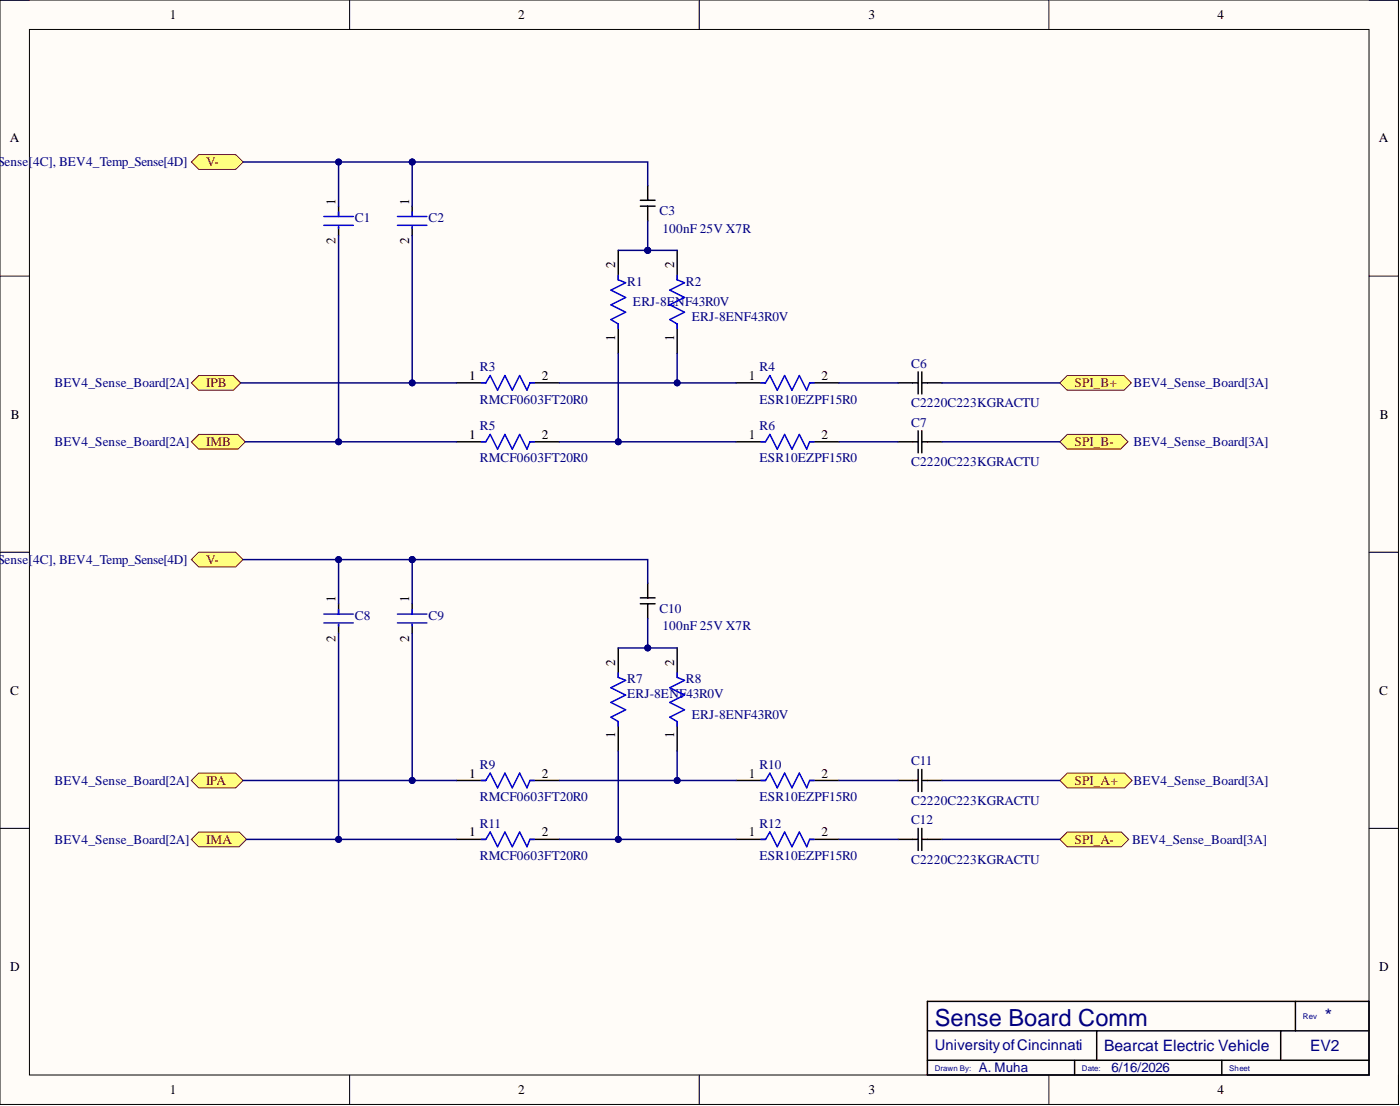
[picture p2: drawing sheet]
<svg xmlns="http://www.w3.org/2000/svg" width="241mm" height="190mm" viewBox="0 0 241 190" stroke-linecap="round" stroke-linejoin="round" font-family="sans-serif">
<defs><g id="words">
<text font-size="4.1" fill="#000080" x="161.1" y="176.7">Sense Board Comm</text>
<text font-size="3.2" fill="#000080" x="228.3" y="176.1">*</text>
<g font-size="2.7" fill="#000080">
<text x="190.3" y="181">Bearcat Electric Vehicle</text>
<text x="225.8" y="181">EV2</text>
</g>
<text font-size="2.5" fill="#000080" x="161.1" y="180.9">UniversityofCincinnati</text>
<g font-size="2.3">
<text x="29.3" y="3.3">1</text>
<text x="89.3" y="3.3">2</text>
<text x="149.7" y="3.3">3</text>
<text x="209.8" y="3.3">4</text>
<text x="1.7" y="24.5">A</text>
<text x="237.7" y="24.5">A</text>
<text x="57.8" y="35.3" transform="rotate(-90 57.8 35.3)">1</text>
<text x="70.5" y="35.3" transform="rotate(-90 70.5 35.3)">1</text>
<text x="57.8" y="42.1" transform="rotate(-90 57.8 42.1)">2</text>
<text x="70.5" y="42.1" transform="rotate(-90 70.5 42.1)">2</text>
<text x="106.1" y="46.2" transform="rotate(-90 106.1 46.2)">2</text>
<text x="116.2" y="46.2" transform="rotate(-90 116.2 46.2)">2</text>
<text x="106.1" y="58.7" transform="rotate(-90 106.1 58.7)">1</text>
<text x="116.2" y="58.7" transform="rotate(-90 116.2 58.7)">1</text>
<text x="80.9" y="65.4">1</text>
<text x="93.4" y="65.4">2</text>
<text x="129.1" y="65.4">1</text>
<text x="141.6" y="65.4">2</text>
<text x="1.9" y="72.1">B</text>
<text x="80.9" y="75.6">1</text>
<text x="93.4" y="75.6">2</text>
<text x="129.1" y="75.6">1</text>
<text x="141.6" y="75.6">2</text>
<text x="237.8" y="72.1">B</text>
<text x="57.8" y="103.7" transform="rotate(-90 57.8 103.7)">1</text>
<text x="70.5" y="103.7" transform="rotate(-90 70.5 103.7)">1</text>
<text x="57.8" y="110.6" transform="rotate(-90 57.8 110.6)">2</text>
<text x="70.5" y="110.6" transform="rotate(-90 70.5 110.6)">2</text>
<text x="1.8" y="119.6">C</text>
<text x="106.1" y="114.6" transform="rotate(-90 106.1 114.6)">2</text>
<text x="116.2" y="114.6" transform="rotate(-90 116.2 114.6)">2</text>
<text x="237.7" y="119.6">C</text>
<text x="106.1" y="127.2" transform="rotate(-90 106.1 127.2)">1</text>
<text x="116.2" y="127.2" transform="rotate(-90 116.2 127.2)">1</text>
<text x="80.9" y="133.9">1</text>
<text x="93.4" y="133.9">2</text>
<text x="129.1" y="133.9">1</text>
<text x="141.6" y="133.9">2</text>
<text x="80.9" y="144.1">1</text>
<text x="93.4" y="144.1">2</text>
<text x="129.1" y="144.1">1</text>
<text x="141.6" y="144.1">2</text>
<text x="1.8" y="167.2">D</text>
<text x="237.7" y="167.2">D</text>
<text x="29.3" y="188.5">1</text>
<text x="89.3" y="188.5">2</text>
<text x="149.7" y="188.5">3</text>
<text x="209.8" y="188.5">4</text>
</g>
<g font-size="2.3" fill="#000080">
<text x="-.5" y="28.7">Sense[4C], BEV4_Temp_Sense[4D]</text>
<text x="61.1" y="38.3">C1</text>
<text x="73.8" y="38.3">C2</text>
<text x="113.7" y="37">C3</text>
<text x="114.2" y="40.1">100nF 25V X7R</text>
<text x="108.1" y="49.2">R1</text>
<text x="109.1" y="52.8">ERJ-8ENF43R0V</text>
<text x="118.2" y="49.2">R2</text>
<text x="119.2" y="55.3">ERJ-8ENF43R0V</text>
<text x="82.7" y="63.9">R3</text>
<text x="130.9" y="63.9">R4</text>
<text x="157.1" y="63.3">C6</text>
<text x="9.4" y="66.7">BEV4_Sense_Board[2A]</text>
<text x="82.7" y="69.5">RMCF0603FT20R0</text>
<text x="130.9" y="69.5">ESR10EZPF15R0</text>
<text x="157.1" y="70.2">C2220C223KGRACTU</text>
<text x="195.4" y="66.7">BEV4_Sense_Board[3A]</text>
<text x="9.4" y="76.9">BEV4_Sense_Board[2A]</text>
<text x="82.7" y="74.1">R5</text>
<text x="130.9" y="74.1">R6</text>
<text x="157.1" y="73.5">C7</text>
<text x="195.4" y="76.9">BEV4_Sense_Board[3A]</text>
<text x="82.7" y="79.6">RMCF0603FT20R0</text>
<text x="130.9" y="79.6">ESR10EZPF15R0</text>
<text x="157.1" y="80.3">C2220C223KGRACTU</text>
<text x="-.5" y="97.1">Sense[4C], BEV4_Temp_Sense[4D]</text>
<text x="61.1" y="106.8">C8</text>
<text x="73.8" y="106.8">C9</text>
<text x="113.7" y="105.5">C10</text>
<text x="114.2" y="108.6">100nF 25V X7R</text>
<text x="108.1" y="117.7">R7</text>
<text x="118.2" y="117.7">R8</text>
<text x="108.1" y="120.2">ERJ-8ENF43R0V</text>
<text x="119.2" y="123.8">ERJ-8ENF43R0V</text>
<text x="157.1" y="131.8">C11</text>
<text x="9.4" y="135.2">BEV4_Sense_Board[2A]</text>
<text x="82.7" y="132.4">R9</text>
<text x="82.7" y="138">RMCF0603FT20R0</text>
<text x="130.9" y="132.4">R10</text>
<text x="130.9" y="138">ESR10EZPF15R0</text>
<text x="195.4" y="135.2">BEV4_Sense_Board[3A]</text>
<text x="82.7" y="142.5">R11</text>
<text x="130.9" y="142.5">R12</text>
<text x="157.1" y="138.7">C2220C223KGRACTU</text>
<text x="157.1" y="142">C12</text>
<text x="9.4" y="145.3">BEV4_Sense_Board[2A]</text>
<text x="82.7" y="148.1">RMCF0603FT20R0</text>
<text x="130.9" y="148.1">ESR10EZPF15R0</text>
<text x="157.1" y="148.8">C2220C223KGRACTU</text>
<text x="195.1" y="145.3">BEV4_Sense_Board[3A]</text>
<text x="168.7" y="184.7">A. Muha</text>
<text x="191.6" y="184.7">6/16/2026</text>
</g>
<g font-size="2.3" fill="#800000">
<text x="35.5" y="28.7">V-</text>
<text x="35.5" y="66.7">IPB</text>
<text x="185.2" y="66.7">SPI_B+</text>
<text x="35.5" y="76.9">IMB</text>
<text x="185.2" y="76.9">SPI_B-</text>
<text x="35.5" y="97.1">V-</text>
<text x="35.5" y="135.2">IPA</text>
<text x="185.2" y="135.2">SPI_A+</text>
<text x="35.5" y="145.3">IMA</text>
<text x="185.2" y="145.3">SPI_A-</text>
</g>
<g font-size="1.4" fill="#000080">
<text x="224.5" y="175.5">Rev</text>
<text x="161.1" y="184.4">Drawn By:</text>
<text x="186.5" y="184.4">Date:</text>
<text x="211.9" y="184.4">Sheet</text>
</g>
</g></defs>
<path d="M0 0h241v190.2h-241z" fill-rule="evenodd" fill="#fffcf8"/>
<path d="M0 0h241v190.2h-241z" fill="none" stroke="#000" stroke-width=".17"/>
<path d="M5.1 5.1h230.9v180.1h-230.9z" fill-rule="evenodd" fill="#fffcf8"/>
<g fill="none" stroke="#000" stroke-width=".17">
<path d="M0 0h5.1M5.1 5.1h230.9v180.1h-230.9zM60.3 0v5.1M120.5 0v5.1M180.8 0v5.1M236 0h5v5.1M0 47.6h5.1M236 47.6h5M0 95.1h5.1M236 95.1h5M0 142.7h5.1M236 142.7h5"/>
<path d="M60.3 185.2v5M120.5 185.2v5M180.8 185.2v5M241 185.2v5"/>
</g>
<path d="M33 134.4l1.3-1.2h6.3l1.3 1.2-1.3 1.3h-6.3z" fill-rule="evenodd" fill="#ffff80"/>
<path d="M33 134.4l1.3-1.2h6.3l1.3 1.2-1.3 1.3h-6.3z" fill="none" stroke="#800000" stroke-width=".17"/>
<path d="M33 144.6l1.3-1.3h6.9l1.3 1.3-1.3 1.2h-6.9z" fill-rule="evenodd" fill="#ffff80"/>
<path d="M33 144.6l1.3-1.3h6.9l1.3 1.3-1.3 1.2h-6.9z" fill="none" stroke="#800000" stroke-width=".17"/>
<path d="M33 76.1l1.3-1.3h6.7l1.3 1.3-1.3 1.3h-6.7z" fill-rule="evenodd" fill="#ffff80"/>
<path d="M33 76.1l1.3-1.3h6.7l1.3 1.3-1.3 1.3h-6.7z" fill="none" stroke="#800000" stroke-width=".17"/>
<path d="M33 65.9l1.3-1.2h5.9l1.3 1.2-1.3 1.3h-5.9z" fill-rule="evenodd" fill="#ffff80"/>
<path d="M33 65.9l1.3-1.2h5.9l1.3 1.2-1.3 1.3h-5.9z" fill="none" stroke="#800000" stroke-width=".17"/>
<path d="M182.7 134.4l1.2-1.2h10l1.2 1.2-1.2 1.3h-10z" fill-rule="evenodd" fill="#ffff80"/>
<path d="M182.7 134.4l1.2-1.2h10l1.2 1.2-1.2 1.3h-10z" fill="none" stroke="#800000" stroke-width=".17"/>
<path d="M182.7 65.9l1.2-1.2h9.8l1.3 1.2-1.3 1.3h-9.8z" fill-rule="evenodd" fill="#ffff80"/>
<path d="M182.7 65.9l1.2-1.2h9.8l1.3 1.2-1.3 1.3h-9.8z" fill="none" stroke="#800000" stroke-width=".17"/>
<path d="M182.7 76.1l1.2-1.3h9.2l1.3 1.3-1.3 1.3h-9.2z" fill-rule="evenodd" fill="#ffff80"/>
<path d="M182.7 76.1l1.2-1.3h9.2l1.3 1.3-1.3 1.3h-9.2z" fill="none" stroke="#800000" stroke-width=".17"/>
<path d="M182.7 144.6l1.2-1.3h9.4l1.2 1.3-1.2 1.2h-9.4z" fill-rule="evenodd" fill="#ffff80"/>
<path d="M182.7 144.6l1.2-1.3h9.4l1.2 1.3-1.2 1.2h-9.4z" fill="none" stroke="#800000" stroke-width=".17"/>
<path d="M159.8 172.5h76.2v12.7h-76.2zM159.8 177.6h76.2M189 177.6v5M220.7 177.6v5M223.3 172.5v5.1M159.8 182.6h76.2M185.2 182.6v2.6M210.6 182.6v2.6" fill="none" stroke="#000" stroke-width=".25"/>
<path d="M33 27.9l1.3-1.3h6.3l1.3 1.3-1.3 1.3h-6.3z" fill-rule="evenodd" fill="#ffff80"/>
<path d="M33 27.9l1.3-1.3h6.3l1.3 1.3-1.3 1.3h-6.3z" fill="none" stroke="#800000" stroke-width=".17"/>
<path d="M33 96.4l1.3-1.3h6.3l1.3 1.3-1.3 1.3h-6.3z" fill-rule="evenodd" fill="#ffff80"/>
<path d="M33 96.4l1.3-1.3h6.3l1.3 1.3-1.3 1.3h-6.3z" fill="none" stroke="#800000" stroke-width=".17"/>
<g fill="none" stroke="#000" stroke-width=".25">
<path d="M58.4 35.5v1.8M58.4 39.1v1.5M71 35.5v1.8M71 39.1v1.5M110.4 34.5h2.5M110.4 35.5h2.5M111.6 32v2.5M111.6 35.5v2.5M106.6 43.1v5.1M106.6 55.8v5.1M116.7 43.1v5.1M116.7 55.8v5.1"/>
<path d="M78.7 65.9h5M78.7 76.1h5M91.3 65.9h5.1M91.3 76.1h5.1M126.9 65.9h5M126.9 76.1h5M139.5 65.9h5.1M139.5 76.1h5.1M154.8 65.9h3.4M154.8 76.1h3.4M158.2 64v3.9M158.2 74.2v3.8"/>
<path d="M158.9 65.9h3.5M158.9 76.1h3.5M158.9 64v3.9M158.9 74.2v3.8M58.4 104v1.8M58.4 107.5v1.6M71 104v1.8M71 107.5v1.6M106.6 111.6v5.1M110.4 103h2.5M110.4 104h2.5M111.6 100.4v2.6"/>
<path d="M111.6 104v2.5M116.7 111.6v5.1M78.7 134.4h5M91.3 134.4h5.1M106.6 124.3v5.1M116.7 124.3v5.1M126.9 134.4h5M139.5 134.4h5.1M154.8 134.4h3.4M158.2 132.5v3.8M158.9 134.4h3.5M158.9 132.5v3.8"/>
<path d="M78.7 144.6h5M91.3 144.6h5.1M126.9 144.6h5M139.5 144.6h5.1M154.8 144.6h3.4M158.2 142.7v3.8M158.9 144.6h3.5M158.9 142.7v3.8"/>
</g>
<g fill="none" stroke="#00f" stroke-width=".25">
<path d="M55.8 37.3h5.1M55.8 38.8h5.1M58.4 36.5v.8M58.4 39.1v.2M68.5 37.3h5.1M68.5 38.8h5.1M71 36.5v.8M71 39.1v.2M106.6 47.4v.8l1.2 .5-2.5 1.3 2.5 1.2-2.5 1.3 2.5 1.3-2.5 1.2 1.3 .8v.8M116.7 47.4v.8l1.3 .5-2.6 1.3 2.6 1.2-2.6 1.3 2.6 1.3-2.6 1.2 1.3 .8v.8M83 65.9h.7l.8-1.2 1.3 2.5 1.2-2.5 1.3 2.5 1.3-2.5 1.2 2.5 .5-1.3h.8M83 76.1h.7l.8-1.3 1.3 2.6 1.2-2.6 1.3 2.6 1.3-2.6 1.2 2.6 .5-1.3h.8"/>
<path d="M131.2 65.9h.7l.8-1.2 1.3 2.5 1.2-2.5 1.3 2.5 1.3-2.5 1.2 2.5 .5-1.3h.8M131.2 76.1h.7l.8-1.3 1.3 2.6 1.2-2.6 1.3 2.6 1.3-2.6 1.2 2.6 .5-1.3h.8M55.8 105.8h5.1M55.8 107.3h5.1M58.4 105v.8M58.4 107.5v.3M68.5 105.8h5.1M68.5 107.3h5.1M71 105v.8M71 107.5v.3M106.6 115.9v.8l1.2 .5-2.5 1.3 2.5 1.2-2.5 1.3 2.5 1.3-2.5 1.2 1.3 .8v.7M116.7 115.9v.8l1.3 .5-2.6 1.3 2.6 1.2-2.6 1.3 2.6 1.3-2.6 1.2 1.3 .8v.7"/>
<path d="M83 134.4h.7l.8-1.2 1.3 2.5 1.2-2.5 1.3 2.5 1.3-2.5 1.2 2.5 .5-1.3h.8M131.2 134.4h.7l.8-1.2 1.3 2.5 1.2-2.5 1.3 2.5 1.3-2.5 1.2 2.5 .5-1.3h.8M83 144.6h.7l.8-1.3 1.3 2.5 1.2-2.5 1.3 2.5 1.3-2.5 1.2 2.5 .5-1.2h.8M131.2 144.6h.7l.8-1.3 1.3 2.5 1.2-2.5 1.3 2.5 1.3-2.5 1.2 2.5 .5-1.2h.8"/>
</g>
<path d="M116.7 60.9v5h10.2M144.6 65.9h10.2M144.6 76.1h10.2M144.6 134.4h10.2M144.6 144.6h10.2" fill="none" stroke="#000080" stroke-width=".25"/>
<circle cx="116.7" cy="65.9" r=".51" fill="#000080"/>
<circle cx="116.7" cy="65.9" r=".51" fill="none" stroke="#000080" stroke-width=".17"/>
<path d="M106.6 60.9v15.2h20.3" fill="none" stroke="#000080" stroke-width=".25"/>
<circle cx="106.6" cy="76.1" r=".51" fill="#000080"/>
<circle cx="106.6" cy="76.1" r=".51" fill="none" stroke="#000080" stroke-width=".17"/>
<path d="M96.4 65.9h20.3" fill="none" stroke="#000080" stroke-width=".25"/>
<circle cx="116.7" cy="65.9" r=".51" fill="#000080"/>
<circle cx="116.7" cy="65.9" r=".51" fill="none" stroke="#000080" stroke-width=".17"/>
<path d="M96.4 76.1h10.2" fill="none" stroke="#000080" stroke-width=".25"/>
<circle cx="106.6" cy="76.1" r=".51" fill="#000080"/>
<circle cx="106.6" cy="76.1" r=".51" fill="none" stroke="#000080" stroke-width=".17"/>
<path d="M71 27.9v7.6" fill="none" stroke="#000080" stroke-width=".25"/>
<circle cx="71" cy="27.9" r=".51" fill="#000080"/>
<circle cx="71" cy="27.9" r=".51" fill="none" stroke="#000080" stroke-width=".17"/>
<path d="M71 27.9h40.6v4.1" fill="none" stroke="#000080" stroke-width=".25"/>
<circle cx="71" cy="27.9" r=".51" fill="#000080"/>
<circle cx="71" cy="27.9" r=".51" fill="none" stroke="#000080" stroke-width=".17"/>
<path d="M71 27.9h-12.6v7.6" fill="none" stroke="#000080" stroke-width=".25"/>
<circle cx="58.4" cy="27.9" r=".51" fill="#000080"/>
<circle cx="58.4" cy="27.9" r=".51" fill="none" stroke="#000080" stroke-width=".17"/>
<circle cx="71" cy="27.9" r=".51" fill="#000080"/>
<circle cx="71" cy="27.9" r=".51" fill="none" stroke="#000080" stroke-width=".17"/>
<path d="M71 96.4v7.6" fill="none" stroke="#000080" stroke-width=".25"/>
<circle cx="71" cy="96.4" r=".51" fill="#000080"/>
<circle cx="71" cy="96.4" r=".51" fill="none" stroke="#000080" stroke-width=".17"/>
<path d="M71 96.4h40.6v4" fill="none" stroke="#000080" stroke-width=".25"/>
<circle cx="71" cy="96.4" r=".51" fill="#000080"/>
<circle cx="71" cy="96.4" r=".51" fill="none" stroke="#000080" stroke-width=".17"/>
<path d="M106.6 129.4v15.2h-10.2" fill="none" stroke="#000080" stroke-width=".25"/>
<circle cx="106.6" cy="144.6" r=".51" fill="#000080"/>
<circle cx="106.6" cy="144.6" r=".51" fill="none" stroke="#000080" stroke-width=".17"/>
<path d="M116.7 129.4v5h-20.3" fill="none" stroke="#000080" stroke-width=".25"/>
<circle cx="116.7" cy="134.4" r=".51" fill="#000080"/>
<circle cx="116.7" cy="134.4" r=".51" fill="none" stroke="#000080" stroke-width=".17"/>
<path d="M116.7 134.4h10.2" fill="none" stroke="#000080" stroke-width=".25"/>
<circle cx="116.7" cy="134.4" r=".51" fill="#000080"/>
<circle cx="116.7" cy="134.4" r=".51" fill="none" stroke="#000080" stroke-width=".17"/>
<path d="M106.6 144.6h20.3" fill="none" stroke="#000080" stroke-width=".25"/>
<circle cx="106.6" cy="144.6" r=".51" fill="#000080"/>
<circle cx="106.6" cy="144.6" r=".51" fill="none" stroke="#000080" stroke-width=".17"/>
<path d="M41.9 27.9h16.5" fill="none" stroke="#000080" stroke-width=".25"/>
<circle cx="58.4" cy="27.9" r=".51" fill="#000080"/>
<circle cx="58.4" cy="27.9" r=".51" fill="none" stroke="#000080" stroke-width=".17"/>
<path d="M58.4 96.4v7.6" fill="none" stroke="#000080" stroke-width=".25"/>
<circle cx="58.4" cy="96.4" r=".51" fill="#000080"/>
<circle cx="58.4" cy="96.4" r=".51" fill="none" stroke="#000080" stroke-width=".17"/>
<path d="M41.9 96.4h29.1" fill="none" stroke="#000080" stroke-width=".25"/>
<circle cx="58.4" cy="96.4" r=".51" fill="#000080"/>
<circle cx="58.4" cy="96.4" r=".51" fill="none" stroke="#000080" stroke-width=".17"/>
<circle cx="71" cy="96.4" r=".51" fill="#000080"/>
<circle cx="71" cy="96.4" r=".51" fill="none" stroke="#000080" stroke-width=".17"/>
<path d="M111.6 106.5v5.1h-5" fill="none" stroke="#000080" stroke-width=".25"/>
<circle cx="111.6" cy="111.6" r=".51" fill="#000080"/>
<circle cx="111.6" cy="111.6" r=".51" fill="none" stroke="#000080" stroke-width=".17"/>
<path d="M111.6 111.6h5.1" fill="none" stroke="#000080" stroke-width=".25"/>
<circle cx="111.6" cy="111.6" r=".51" fill="#000080"/>
<circle cx="111.6" cy="111.6" r=".51" fill="none" stroke="#000080" stroke-width=".17"/>
<path d="M106.6 43.1h5" fill="none" stroke="#000080" stroke-width=".25"/>
<circle cx="111.6" cy="43.1" r=".51" fill="#000080"/>
<circle cx="111.6" cy="43.1" r=".51" fill="none" stroke="#000080" stroke-width=".17"/>
<path d="M111.6 43.1h5.1" fill="none" stroke="#000080" stroke-width=".25"/>
<circle cx="111.6" cy="43.1" r=".51" fill="#000080"/>
<circle cx="111.6" cy="43.1" r=".51" fill="none" stroke="#000080" stroke-width=".17"/>
<path d="M111.6 38v5.1" fill="none" stroke="#000080" stroke-width=".25"/>
<circle cx="111.6" cy="43.1" r=".51" fill="#000080"/>
<circle cx="111.6" cy="43.1" r=".51" fill="none" stroke="#000080" stroke-width=".17"/>
<path d="M41.9 134.4h36.8" fill="none" stroke="#000080" stroke-width=".25"/>
<circle cx="71" cy="134.4" r=".51" fill="#000080"/>
<circle cx="71" cy="134.4" r=".51" fill="none" stroke="#000080" stroke-width=".17"/>
<path d="M42.5 144.6h36.2" fill="none" stroke="#000080" stroke-width=".25"/>
<circle cx="58.4" cy="144.6" r=".51" fill="#000080"/>
<circle cx="58.4" cy="144.6" r=".51" fill="none" stroke="#000080" stroke-width=".17"/>
<path d="M58.4 109.1v35.5" fill="none" stroke="#000080" stroke-width=".25"/>
<circle cx="58.4" cy="144.6" r=".51" fill="#000080"/>
<circle cx="58.4" cy="144.6" r=".51" fill="none" stroke="#000080" stroke-width=".17"/>
<path d="M71 109.1v25.3" fill="none" stroke="#000080" stroke-width=".25"/>
<circle cx="71" cy="134.4" r=".51" fill="#000080"/>
<circle cx="71" cy="134.4" r=".51" fill="none" stroke="#000080" stroke-width=".17"/>
<path d="M42.3 76.1h36.4M162.4 76.1h20.3M162.4 65.9h20.3M162.4 134.4h20.3M162.4 144.6h20.3" fill="none" stroke="#000080" stroke-width=".25"/>
<circle cx="58.4" cy="76.1" r=".51" fill="#000080"/>
<circle cx="58.4" cy="76.1" r=".51" fill="none" stroke="#000080" stroke-width=".17"/>
<path d="M41.5 65.9h37.2" fill="none" stroke="#000080" stroke-width=".25"/>
<circle cx="71" cy="65.9" r=".51" fill="#000080"/>
<circle cx="71" cy="65.9" r=".51" fill="none" stroke="#000080" stroke-width=".17"/>
<path d="M58.4 40.6v35.5" fill="none" stroke="#000080" stroke-width=".25"/>
<circle cx="58.4" cy="76.1" r=".51" fill="#000080"/>
<circle cx="58.4" cy="76.1" r=".51" fill="none" stroke="#000080" stroke-width=".17"/>
<path d="M71 40.6v25.3" fill="none" stroke="#000080" stroke-width=".25"/>
<circle cx="71" cy="65.9" r=".51" fill="#000080"/>
<circle cx="71" cy="65.9" r=".51" fill="none" stroke="#000080" stroke-width=".17"/>
<use href="#words"/>
</svg>
